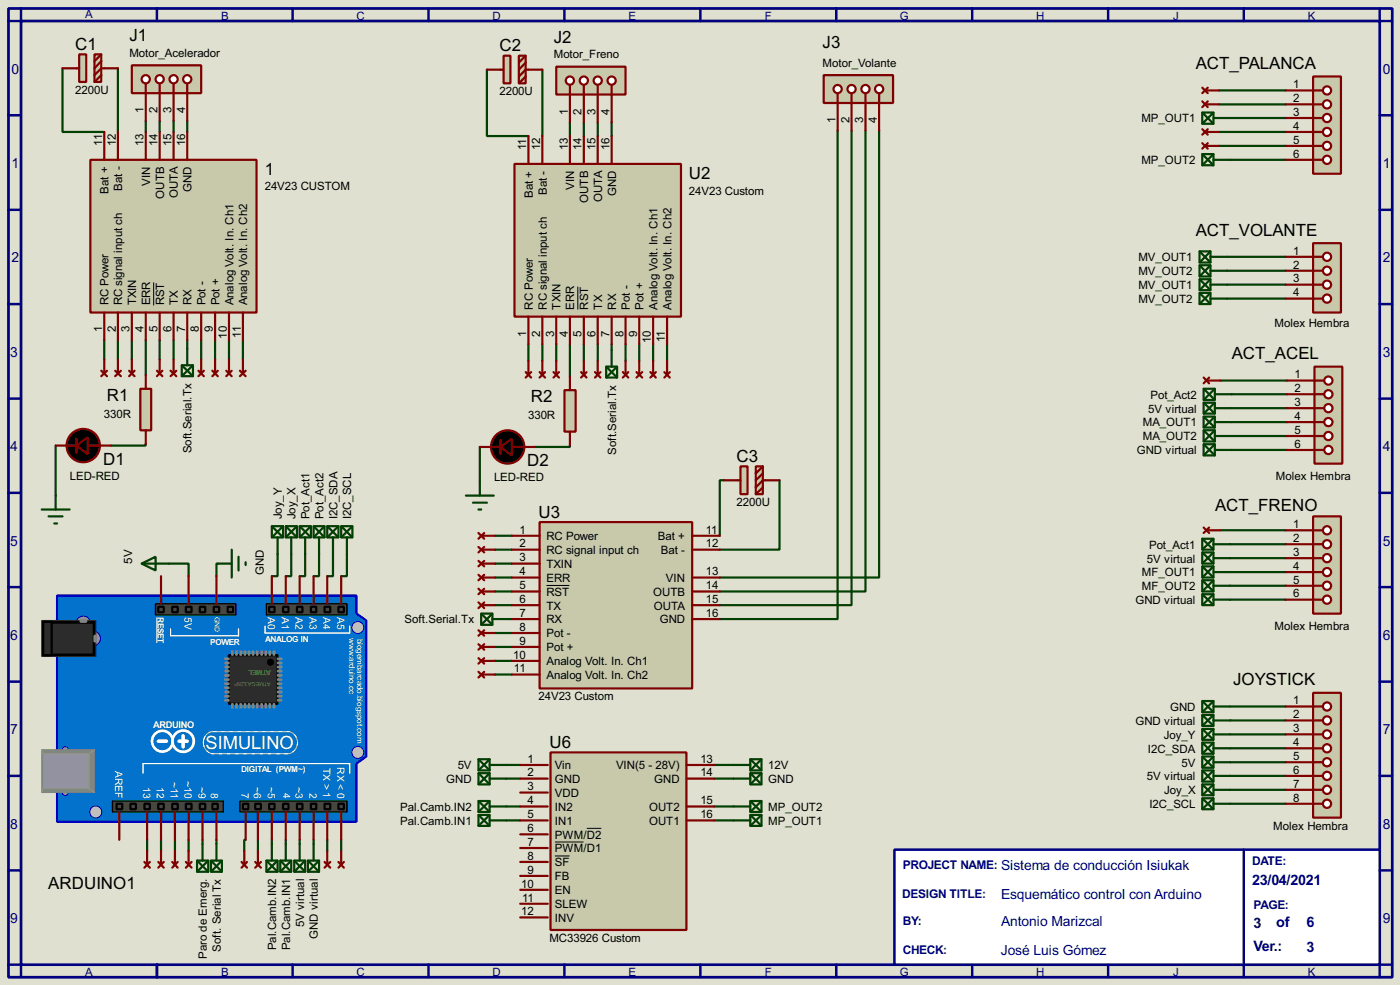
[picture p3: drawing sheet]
<svg xmlns="http://www.w3.org/2000/svg" width="256mm" height="180mm" viewBox="0 0 256 180" stroke-linecap="round" stroke-linejoin="round" font-family="sans-serif">
<defs><g id="words">
<g font-size="3.8" fill="#fff">
<text x="37.7" y="137.1">S</text>
<text x="39.9" y="137.1">IMULINO</text>
</g>
<g font-size="3.5">
<text x="13.8" y="9.2">C1</text>
<text x="23.7" y="7.6">J1</text>
<text x="91.5" y="9.4">C2</text>
<text x="101.5" y="7.8">J2</text>
<text x="150.7" y="8.8">J3</text>
<text x="219.1" y="12.7">ACT_PALANCA</text>
<text x="48.5" y="31.9">1</text>
<text x="126.2" y="32.7">U2</text>
<text x="219.1" y="43.2">ACT_VOLANTE</text>
<text x="225.7" y="65.8">ACT_ACEL</text>
<text x="19.6" y="73.4">R1</text>
<text x="97.3" y="73.6">R2</text>
<text x="18.9" y="85.1">D1</text>
<text x="96.6" y="85.4">D2</text>
<text x="135" y="84.6">C3</text>
<text x="98.7" y="94.8">U3</text>
<text x="222.6" y="93.5">ACT_FRENO</text>
<text x="225.9" y="125.5">JOYSTICK</text>
<text x="100.7" y="136.9">U6</text>
<text x="8.9" y="162.8">ARDUINO1</text>
</g>
<g font-size="3" fill="#000080">
<text x="229.4" y="162.1">23/04/2021</text>
<text x="233.8" y="169.7">of</text>
<text x="239.4" y="169.7">6</text>
<text x="229.7" y="174">Ver.:</text>
<text x="239.4" y="174.3">3</text>
</g>
<text font-size="3" fill="#000040" x="229.7" y="169.9">3</text>
<g font-size="2.9" fill="#000080">
<text x="2.1" y="13.5">0</text>
<text x="253.4" y="13.5">0</text>
<text x="2.1" y="30.7">1</text>
<text x="253.4" y="30.7">1</text>
<text x="2.1" y="48">2</text>
<text x="253.4" y="48">2</text>
<text x="1.9" y="65.3">3</text>
<text x="253.4" y="65.3">3</text>
<text x="1.9" y="82.5">4</text>
<text x="253.4" y="82.5">4</text>
<text x="1.9" y="99.9">5</text>
<text x="253.4" y="99.9">5</text>
<text x="1.9" y="117.1">6</text>
<text x="253.4" y="117.1">6</text>
<text x="1.9" y="134.4">7</text>
<text x="253.4" y="134.4">7</text>
<text x="1.9" y="151.7">8</text>
<text x="253.4" y="151.7">8</text>
<text x="183.4" y="159.3">Sistema de conducción Isiukak</text>
<text x="183.4" y="164.6">Esquemático control con Arduino</text>
<text x="1.9" y="168.9">9</text>
<text x="183.4" y="169.5">Antonio Marizcal</text>
<text x="253.4" y="168.9">9</text>
<text x="183.4" y="174.8">José Luis Gómez</text>
</g>
<g font-size="2.5" fill="#000080">
<text x="165.4" y="159.1">PROJECT NAME:</text>
<text x="229.4" y="158.4">DATE:</text>
<text x="165.3" y="164.4">DESIGN TITLE:</text>
<text x="229.7" y="166.5">PAGE:</text>
<text x="165.4" y="169.3">BY:</text>
<text x="165.4" y="174.6">CHECK:</text>
</g>
<g font-size="2.4" fill="#000080">
<text x="15.6" y="3.4">A</text>
<text x="40.5" y="3.6">B</text>
<text x="65.3" y="3.6">C</text>
<text x="90.2" y="3.6">D</text>
<text x="115.2" y="3.6">E</text>
<text x="140.1" y="3.6">F</text>
<text x="164.9" y="3.6">G</text>
<text x="189.8" y="3.6">H</text>
<text x="214.9" y="3.6">J</text>
<text x="239.6" y="3.6">K</text>
<text x="15.6" y="178.7">A</text>
<text x="40.5" y="178.7">B</text>
<text x="65.3" y="178.7">C</text>
<text x="90.2" y="178.7">D</text>
<text x="115.2" y="178.7">E</text>
<text x="140.1" y="178.7">F</text>
<text x="164.9" y="178.7">G</text>
<text x="189.8" y="178.7">H</text>
<text x="214.9" y="178.7">J</text>
<text x="239.6" y="178.7">K</text>
</g>
<g font-size="2.4">
<text x="23.7" y="10.4">Motor_Acelerador</text>
<text x="101.5" y="10.7">Motor_Freno</text>
<text x="13.8" y="17.2">2200U</text>
<text x="91.5" y="17.5">2200U</text>
<text x="150.7" y="12.3">Motor_Volante</text>
<text x="236.9" y="16.2">1</text>
<text x="26.3" y="20.8" transform="rotate(-90 26.3 20.8)">1</text>
<text x="28.9" y="20.8" transform="rotate(-90 28.9 20.8)">2</text>
<text x="31.4" y="20.8" transform="rotate(-90 31.4 20.8)">3</text>
<text x="33.9" y="20.8" transform="rotate(-90 33.9 20.8)">4</text>
<text x="104" y="21" transform="rotate(-90 104 21)">1</text>
<text x="106.6" y="21" transform="rotate(-90 106.6 21)">2</text>
<text x="109.1" y="21" transform="rotate(-90 109.1 21)">3</text>
<text x="111.7" y="21" transform="rotate(-90 111.7 21)">4</text>
<text x="153.1" y="22.5" transform="rotate(-90 153.1 22.5)">1</text>
<text x="155.6" y="22.5" transform="rotate(-90 155.6 22.5)">2</text>
<text x="158.2" y="22.5" transform="rotate(-90 158.2 22.5)">3</text>
<text x="160.7" y="22.5" transform="rotate(-90 160.7 22.5)">4</text>
<text x="209.1" y="22.4">MP_OUT1</text>
<text x="236.9" y="18.7">2</text>
<text x="236.9" y="21.2">3</text>
<text x="236.9" y="23.8">4</text>
<text x="18.7" y="26.7" transform="rotate(-90 18.7 26.7)">11</text>
<text x="21.2" y="26.7" transform="rotate(-90 21.2 26.7)">12</text>
<text x="26.3" y="26.7" transform="rotate(-90 26.3 26.7)">13</text>
<text x="28.9" y="26.7" transform="rotate(-90 28.9 26.7)">14</text>
<text x="31.4" y="26.7" transform="rotate(-90 31.4 26.7)">15</text>
<text x="33.9" y="26.7" transform="rotate(-90 33.9 26.7)">16</text>
<text x="96.4" y="27.5" transform="rotate(-90 96.4 27.5)">11</text>
<text x="99" y="27.5" transform="rotate(-90 99 27.5)">12</text>
<text x="104" y="27.5" transform="rotate(-90 104 27.5)">13</text>
<text x="106.6" y="27.4" transform="rotate(-90 106.6 27.4)">14</text>
<text x="109.1" y="27.5" transform="rotate(-90 109.1 27.5)">15</text>
<text x="111.7" y="27.5" transform="rotate(-90 111.7 27.5)">16</text>
<text x="236.9" y="26.3">5</text>
<text x="236.9" y="28.9">6</text>
<text x="19.9" y="35.5" transform="rotate(-90 19.9 35.5)">Bat +</text>
<text x="22.4" y="35" transform="rotate(-90 22.4 35)">Bat -</text>
<text x="27.5" y="34" transform="rotate(-90 27.5 34)">VIN</text>
<text x="35.1" y="35.1" transform="rotate(-90 35.1 35.1)">GND</text>
<text x="48.5" y="34.9">24V23 CUSTOM</text>
<text x="100.2" y="35.7" transform="rotate(-90 100.2 35.7)">Bat -</text>
<text x="105.2" y="34.7" transform="rotate(-90 105.2 34.7)">VIN</text>
<text x="112.9" y="35.9" transform="rotate(-90 112.9 35.9)">GND</text>
<text x="126.2" y="35.6">24V23 Custom</text>
<text x="209.1" y="30">MP_OUT2</text>
<text x="30.1" y="36.3" transform="rotate(-90 30.1 36.3)">OUTB</text>
<text x="32.6" y="36.2" transform="rotate(-90 32.6 36.2)">OUTA</text>
<text x="97.6" y="36.2" transform="rotate(-90 97.6 36.2)">Bat +</text>
<text x="107.8" y="37.1" transform="rotate(-90 107.8 37.1)">OUTB</text>
<text x="110.3" y="36.9" transform="rotate(-90 110.3 36.9)">OUTA</text>
<text x="208.6" y="47.8">MV_OUT1</text>
<text x="236.9" y="46.6">1</text>
<text x="208.6" y="52.9">MV_OUT1</text>
<text x="208.6" y="50.4">MV_OUT2</text>
<text x="236.9" y="49.2">2</text>
<text x="236.9" y="51.7">3</text>
<text x="19.9" y="55.9" transform="rotate(-90 19.9 55.9)">RC Power</text>
<text x="22.4" y="55.9" transform="rotate(-90 22.4 55.9)">RC signal input ch</text>
<text x="25" y="55.9" transform="rotate(-90 25 55.9)">TXIN</text>
<text x="27.5" y="55.9" transform="rotate(-90 27.5 55.9)">ERR</text>
<text x="30" y="55.9" transform="rotate(-90 30 55.9)">RST</text>
<text x="32.6" y="55.9" transform="rotate(-90 32.6 55.9)">TX</text>
<text x="35.1" y="55.9" transform="rotate(-90 35.1 55.9)">RX</text>
<text x="37.7" y="55.9" transform="rotate(-90 37.7 55.9)">Pot -</text>
<text x="40.2" y="55.9" transform="rotate(-90 40.2 55.9)">Pot +</text>
<text x="42.8" y="55.9" transform="rotate(-90 42.8 55.9)">Analog Volt. In. Ch1</text>
<text x="45.3" y="55.9" transform="rotate(-90 45.3 55.9)">Analog Volt. In. Ch2</text>
<text x="97.6" y="56.6" transform="rotate(-90 97.6 56.6)">RC Power</text>
<text x="100.2" y="56.7" transform="rotate(-90 100.2 56.7)">RC signal input ch</text>
<text x="102.7" y="56.6" transform="rotate(-90 102.7 56.6)">TXIN</text>
<text x="105.2" y="56.6" transform="rotate(-90 105.2 56.6)">ERR</text>
<text x="107.8" y="56.7" transform="rotate(-90 107.8 56.7)">RST</text>
<text x="110.3" y="56.6" transform="rotate(-90 110.3 56.6)">TX</text>
<text x="112.9" y="56.7" transform="rotate(-90 112.9 56.7)">RX</text>
<text x="115.4" y="56.6" transform="rotate(-90 115.4 56.6)">Pot -</text>
<text x="117.9" y="56.6" transform="rotate(-90 117.9 56.6)">Pot +</text>
<text x="120.5" y="56.7" transform="rotate(-90 120.5 56.7)">Analog Volt. In. Ch1</text>
<text x="123" y="56.6" transform="rotate(-90 123 56.6)">Analog Volt. In. Ch2</text>
<text x="208.6" y="55.4">MV_OUT2</text>
<text x="233.5" y="59.9">Molex Hembra</text>
<text x="236.9" y="54.3">4</text>
<text x="18.7" y="60.9" transform="rotate(-90 18.7 60.9)">1</text>
<text x="21.2" y="60.9" transform="rotate(-90 21.2 60.9)">2</text>
<text x="23.8" y="60.9" transform="rotate(-90 23.8 60.9)">3</text>
<text x="26.3" y="60.9" transform="rotate(-90 26.3 60.9)">4</text>
<text x="28.9" y="60.9" transform="rotate(-90 28.9 60.9)">5</text>
<text x="31.4" y="60.9" transform="rotate(-90 31.4 60.9)">6</text>
<text x="33.9" y="60.9" transform="rotate(-90 33.9 60.9)">7</text>
<text x="36.5" y="60.9" transform="rotate(-90 36.5 60.9)">8</text>
<text x="39" y="60.9" transform="rotate(-90 39 60.9)">9</text>
<text x="41.6" y="62" transform="rotate(-90 41.6 62)">10</text>
<text x="44.1" y="61.9" transform="rotate(-90 44.1 61.9)">11</text>
<text x="96.4" y="61.7" transform="rotate(-90 96.4 61.7)">1</text>
<text x="99" y="61.7" transform="rotate(-90 99 61.7)">2</text>
<text x="101.5" y="61.7" transform="rotate(-90 101.5 61.7)">3</text>
<text x="104" y="61.7" transform="rotate(-90 104 61.7)">4</text>
<text x="106.6" y="61.6" transform="rotate(-90 106.6 61.6)">5</text>
<text x="109.1" y="61.7" transform="rotate(-90 109.1 61.7)">6</text>
<text x="111.7" y="61.7" transform="rotate(-90 111.7 61.7)">7</text>
<text x="114.2" y="61.7" transform="rotate(-90 114.2 61.7)">8</text>
<text x="116.7" y="61.7" transform="rotate(-90 116.7 61.7)">9</text>
<text x="119.3" y="62.8" transform="rotate(-90 119.3 62.8)">10</text>
<text x="121.8" y="62.6" transform="rotate(-90 121.8 62.6)">11</text>
<text x="237.2" y="69.3">1</text>
<text x="237.2" y="71.8">2</text>
<text x="19.1" y="76.5">330R</text>
<text x="96.8" y="76.8">330R</text>
<text x="210.4" y="75.5">5V virtual</text>
<text x="210.8" y="73">Pot_Act2</text>
<text x="237.2" y="74.3">3</text>
<text x="237.2" y="76.9">4</text>
<text x="35.1" y="83" transform="rotate(-90 35.1 83)">Soft.Serial.Tx</text>
<text x="112.9" y="83.2" transform="rotate(-90 112.9 83.2)">Soft.Serial.Tx</text>
<text x="208.3" y="83.2">GND virtual</text>
<text x="209.4" y="78.1">MA_OUT1</text>
<text x="209.4" y="80.6">MA_OUT2</text>
<text x="237.2" y="79.4">5</text>
<text x="237.2" y="82">6</text>
<text x="12.8" y="87.8">LED-RED</text>
<text x="90.5" y="88.1">LED-RED</text>
<text x="233.8" y="87.8">Molex Hembra</text>
<text x="51.7" y="95.1" transform="rotate(-90 51.7 95.1)">Joy_Y</text>
<text x="54.2" y="95.1" transform="rotate(-90 54.2 95.1)">Joy_X</text>
<text x="56.7" y="95.1" transform="rotate(-90 56.7 95.1)">Pot_Act1</text>
<text x="59.3" y="95.1" transform="rotate(-90 59.3 95.1)">Pot_Act2</text>
<text x="61.8" y="95.1" transform="rotate(-90 61.8 95.1)">I2C_SDA</text>
<text x="64.4" y="95.1" transform="rotate(-90 64.4 95.1)">I2C_SCL</text>
<text x="135" y="92.7">2200U</text>
<text x="95.2" y="100.2">2</text>
<text x="95.2" y="97.7">1</text>
<text x="100.1" y="101.4">RC signal input ch</text>
<text x="100.1" y="98.9">RC Power</text>
<text x="120.5" y="98.9">Bat +</text>
<text x="121.1" y="101.4">Bat -</text>
<text x="129.3" y="97.7">11</text>
<text x="129.3" y="100.2">12</text>
<text x="210.5" y="100.4">Pot_Act1</text>
<text x="236.9" y="96.7">1</text>
<text x="236.9" y="99.2">2</text>
<text x="236.9" y="101.8">3</text>
<text x="24.2" y="103.2" transform="rotate(-90 24.2 103.2)">5V</text>
<text x="48.3" y="105.3" transform="rotate(-90 48.3 105.3)">GND</text>
<text x="95.2" y="102.8">3</text>
<text x="95.2" y="105.3">4</text>
<text x="95.2" y="107.9">5</text>
<text x="100.1" y="104">TXIN</text>
<text x="100.1" y="106.5">ERR</text>
<text x="122" y="106.5">VIN</text>
<text x="129.3" y="107.9">14</text>
<text x="129.3" y="105.3">13</text>
<text x="209.2" y="105.5">MF_OUT1</text>
<text x="210.1" y="103">5V virtual</text>
<text x="236.9" y="104.3">4</text>
<text x="236.9" y="106.8">5</text>
<text x="95.2" y="110.4">6</text>
<text x="95.2" y="112.9">7</text>
<text x="100.1" y="111.6">TX</text>
<text x="100.1" y="109.1">RST</text>
<text x="119.7" y="109.1">OUTB</text>
<text x="119.8" y="111.6">OUTA</text>
<text x="129.3" y="110.4">15</text>
<text x="129.3" y="112.9">16</text>
<text x="208" y="110.6">GND virtual</text>
<text x="209.2" y="108">MF_OUT2</text>
<text x="236.9" y="109.4">6</text>
<text x="74.1" y="114.1">Soft.Serial.Tx</text>
<text x="95.2" y="115.5">8</text>
<text x="95.2" y="118">9</text>
<text x="100.1" y="114.1">RX</text>
<text x="100.1" y="116.7">Pot -</text>
<text x="100.1" y="119.2">Pot +</text>
<text x="120.9" y="114.1">GND</text>
<text x="233.5" y="115.3">Molex Hembra</text>
<text x="94" y="120.6">10</text>
<text x="94.2" y="123.1">11</text>
<text x="100.1" y="121.8">Analog Volt. In. Ch1</text>
<text x="100.1" y="124.3">Analog Volt. In. Ch2</text>
<text x="98.7" y="128.2">24V23 Custom</text>
<text x="214.4" y="130.1">GND</text>
<text x="236.9" y="128.9">1</text>
<text x="236.9" y="131.5">2</text>
<text x="208" y="132.7">GND virtual</text>
<text x="210.3" y="137.8">I2C_SDA</text>
<text x="213.2" y="135.2">Joy_Y</text>
<text x="236.9" y="134">3</text>
<text x="236.9" y="136.6">4</text>
<text x="81.8" y="143.3">GND</text>
<text x="83.9" y="140.8">5V</text>
<text x="96.7" y="139.6">1</text>
<text x="96.7" y="142.1">2</text>
<text x="101.7" y="140.8">Vin</text>
<text x="101.7" y="143.3">GND</text>
<text x="112.9" y="140.8">VIN(5 - 28V)</text>
<text x="119.9" y="143.3">GND</text>
<text x="128.3" y="139.6">13</text>
<text x="128.3" y="142.1">14</text>
<text x="140.8" y="140.8">12V</text>
<text x="140.8" y="143.3">GND</text>
<text x="210.1" y="142.8">5V virtual</text>
<text x="216.5" y="140.3">5V</text>
<text x="236.9" y="139.1">5</text>
<text x="236.9" y="141.6">6</text>
<text x="73.3" y="148.4">Pal.Camb.IN2</text>
<text x="96.7" y="144.7">3</text>
<text x="96.7" y="147.2">4</text>
<text x="96.7" y="149.8">5</text>
<text x="101.7" y="145.9">VDD</text>
<text x="101.7" y="148.4">IN2</text>
<text x="118.9" y="148.4">OUT2</text>
<text x="128.3" y="147.2">15</text>
<text x="128.3" y="149.8">16</text>
<text x="140.8" y="148.4">MP_OUT2</text>
<text x="210.6" y="147.9">I2C_SCL</text>
<text x="213.3" y="145.4">Joy_X</text>
<text x="236.9" y="144.2">7</text>
<text x="236.9" y="146.7">8</text>
<text x="73.3" y="151">Pal.Camb.IN1</text>
<text x="96.7" y="152.3">6</text>
<text x="96.7" y="154.8">7</text>
<text x="101.7" y="151">IN1</text>
<text x="101.7" y="153.5">PWM/D2</text>
<text x="118.9" y="151">OUT1</text>
<text x="140.8" y="151">MP_OUT1</text>
<text x="233.3" y="151.9">Molex Hembra</text>
<text x="96.7" y="157.4">8</text>
<text x="96.7" y="159.9">9</text>
<text x="101.7" y="156">PWM/D1</text>
<text x="101.7" y="158.6">SF</text>
<text x="101.7" y="161.1">FB</text>
<text x="95.5" y="162.5">10</text>
<text x="95.5" y="167.5">12</text>
<text x="95.7" y="165">11</text>
<text x="101.7" y="163.7">EN</text>
<text x="101.7" y="166.2">SLEW</text>
<text x="50.6" y="173.9" transform="rotate(-90 50.6 173.9)">Pal.Camb.IN2</text>
<text x="53.2" y="173.9" transform="rotate(-90 53.2 173.9)">Pal.Camb.IN1</text>
<text x="55.7" y="169.7" transform="rotate(-90 55.7 169.7)">5V virtual</text>
<text x="58.3" y="171.8" transform="rotate(-90 58.3 171.8)">GND virtual</text>
<text x="100.7" y="172.4">MC33926 Custom</text>
<text x="101.7" y="168.7">INV</text>
<text x="37.9" y="175.5" transform="rotate(-90 37.9 175.5)">Paro de Emerg.</text>
<text x="40.4" y="174.2" transform="rotate(-90 40.4 174.2)">Soft. Serial Tx</text>
</g>
<g font-size="2.1" fill="#fff">
<text x="33.8" y="113" transform="rotate(90 33.8 113)">5V</text>
<text x="49" y="113" transform="rotate(90 49 113)">A0</text>
<text x="51.6" y="113" transform="rotate(90 51.6 113)">A1</text>
<text x="54.2" y="113" transform="rotate(90 54.2 113)">A2</text>
<text x="56.7" y="113" transform="rotate(90 56.7 113)">A3</text>
<text x="59.2" y="113" transform="rotate(90 59.2 113)">A4</text>
<text x="61.7" y="113" transform="rotate(90 61.7 113)">A5</text>
<text x="21.1" y="141.1" transform="rotate(90 21.1 141.1)">AREF</text>
<text x="31.3" y="143.1" transform="rotate(90 31.3 143.1)">~11</text>
<text x="33.8" y="143" transform="rotate(90 33.8 143)">~10</text>
<text x="36.3" y="144" transform="rotate(90 36.3 144)">~9</text>
<text x="46.5" y="144" transform="rotate(90 46.5 144)">~6</text>
<text x="49.1" y="144" transform="rotate(90 49.1 144)">~5</text>
<text x="54.2" y="144" transform="rotate(90 54.2 144)">~3</text>
<text x="59.2" y="140.5" transform="rotate(90 59.2 140.5)">TX &gt; 1</text>
<text x="61.7" y="140.4" transform="rotate(90 61.7 140.4)">RX &lt; 0</text>
<text x="26.2" y="144" transform="rotate(90 26.2 144)">13</text>
<text x="28.8" y="144" transform="rotate(90 28.8 144)">12</text>
<text x="38.6" y="145.1" transform="rotate(90 38.6 145.1)">8</text>
<text x="44.3" y="145.1" transform="rotate(90 44.3 145.1)">7</text>
<text x="51.9" y="145.1" transform="rotate(90 51.9 145.1)">4</text>
<text x="56.7" y="145.1" transform="rotate(90 56.7 145.1)">2</text>
</g>
<text font-size="1.9" fill="#fff" x="28.1" y="133.3">ARDUINO</text>
<g font-size="1.7" fill="#fff">
<text x="28.9" y="113" transform="rotate(90 28.9 113)">RESET</text>
<text x="38.5" y="118">POWER</text>
<text x="48.6" y="117.5">ANALOG IN</text>
<text x="64" y="116.9" transform="rotate(90 64 116.9)">w</text>
<text x="64" y="119.9" transform="rotate(90 64 119.9)">.arduino.cc</text>
<text x="65.4" y="116.9" transform="rotate(90 65.4 116.9)">blogembarcado.blogspot.com</text>
<text x="44.2" y="141.4">DIGITAL (PWM~)</text>
</g>
<text font-size="1.5" fill="#808000" x="49.7" y="122.7" transform="rotate(-180 49.7 122.7)">ATMEL</text>
<text font-size="1.4" fill="#fff" x="39.3" y="113" transform="rotate(90 39.3 113)">GND</text>
<text font-size="1.2" fill="#808000" x="49.6" y="124.8" transform="rotate(-180 49.6 124.8)">ATMEGA328P</text>
</g></defs>
<path d="M0 0h256.5v180.3h-256.5z" fill="#e0e0d0"/>
<path d="M1.6 1.6h253.5v177.3h-253.5zM3.9 3.9h248.9v172.7h-248.9z" fill="none" stroke="#000080" stroke-width=".5"/>
<path d="M3.9 1.6v2.3h-2.3M28.8 1.6v2.3" fill="none" stroke="#000080" stroke-width=".45"/>
<path d="M163.9 155.5h88.9v21.1h-88.9z" fill="#fff" stroke="#000080" stroke-width=".45"/>
<g fill="none" stroke="#000080" stroke-width=".45">
<path d="M53.6 1.6v2.3M78.5 1.6v2.3M103.4 1.6v2.3M128.3 1.6v2.3M153.2 1.6v2.3M178.1 1.6v2.3M203 1.6v2.3M227.9 1.6v2.3M252.8 1.6v2.3h2.3M1.6 21.1h2.3M1.6 38.4h2.3M252.8 21.1h2.3"/>
<path d="M252.8 38.4h2.3M1.6 55.7h2.3M252.8 55.7h2.3M1.6 73h2.3M252.8 73h2.3M1.6 90.2h2.3M252.8 90.2h2.3M1.6 107.5h2.3M252.8 107.5h2.3M1.6 124.8h2.3M252.8 124.8h2.3M1.6 142h2.3"/>
<path d="M1.6 159.3h2.3M227.9 155.5v23.4M252.8 142h2.3M252.8 159.3h2.3M1.6 176.6h2.3v2.3M28.8 176.6v2.3M53.6 176.6v2.3M78.5 176.6v2.3M103.4 176.6v2.3M128.3 176.6v2.3M153.2 176.6v2.3M178.1 176.6v2.3"/>
<path d="M203 176.6v2.3M255.1 176.6h-2.3v2.3"/>
</g>
<g fill="none" stroke="#004000" stroke-width=".4">
<path d="M11.5 12.5v11.7h7.6M21.6 12.5v11.7M89.2 12.8v12.1h7.6M99.4 12.8v12.1M223.3 19.1h12.2M223.3 16.6h12.2M26.7 22.2v2M29.3 22.2v2M31.8 22.2v2M34.3 22.2v2M104.4 22.4v2.5M107 22.4v2.5"/>
<path d="M109.5 22.4v2.5M112.1 22.4v2.5M153.5 23.9v89.4h-21.6M156 23.9v86.9h-24.1M158.6 23.9v84.4h-26.7M161.1 23.9v81.8h-29.2M223.3 26.7h12.2M223.3 24.2h12.2M225.4 21.6h10.1M225.4 29.3h10.1M224.8 47h10.7M224.8 49.6h10.7"/>
<path d="M224.8 52.1h10.7M224.8 54.7h10.7M19.1 62.3v3.5M21.6 62.3v3.5M24.2 62.3v3.5M26.7 62.3v6.3M29.3 62.3v3.5M31.8 62.3v3.5M34.3 62.3v1.5M36.9 62.3v3.5M39.4 62.3v3.5M42 62.3v3.5"/>
<path d="M44.5 62.3v3.5M96.8 63v3.1M99.4 63v3.1M101.9 63v3.1M104.4 63v5.9M107 63v3.1M109.5 63v3.1M112.1 63v1.1M114.6 63v3.1M117.1 63v3.1M119.7 63v3.1M122.2 63v3.1"/>
<path d="M223.6 69.7h12.2M225.6 72.2h10.2M225.6 74.7h10.2M225.6 77.3h10.2M225.6 79.8h10.2M10.2 81.6v9.1M26.7 81.3v.3h-6.3M87.9 81.8v6.4M90.7 98.1h3.1M104.4 81.6v.2h-6.3M132.6 87.9h-.7v10.2M142.8 87.9v12.7h-10.9"/>
<path d="M223.6 97.1h11.9M225.4 99.6h10.1M225.6 82.4h10.2M31 103.2h3.6v2.3M39.9 103.2h-.2v2.3M50.9 101.4v4.1h-1.1M53.4 101.4v4.1h-1M55.9 101.4v4.1h-1M58.5 101.4v4.1h-1M61 101.4v4.1h-1M63.6 101.4v4.1h-1.1M90.7 100.6h3.1"/>
<path d="M90.7 103.2h3.1M90.7 110.8h3.1M90.7 115.9h3.1M90.7 118.4h3.1M90.7 108.3h3.1M90.7 105.7h3.1M93.3 113.3h.5M225.4 102.2h10.1M225.4 104.7h10.1M225.4 107.2h10.1M225.4 109.8h10.1M90.7 121h3.1"/>
<path d="M90.7 123.5h3.1M225.4 129.3h10.1M225.4 131.9h10.1M225.4 134.4h10.1M225.4 137h10.1M225.4 139.5h10.1M27 153.7v2.1M29.5 153.7v2.1M32.1 153.7v2.1M34.6 153.7v2.1M37.1 153.7v.8M39.7 153.7v.8"/>
<path d="M45 153.7h-.2v2.1M47.3 153.7v2.1M49.8 153.7v.8M52.4 153.7v.8M54.9 153.7v.8M57.5 153.7v.8M60 153.7v2.1M62.5 153.7v2.1M92.8 147.6h2.5M92.8 150.2h2.5M92.8 142.5h2.5M92.8 140h2.5"/>
<path d="M130.9 147.6h3.5M130.9 150.2h3.5M130.9 142.5h3.5M130.9 140h3.5M225.4 142h10.1M225.4 144.6h10.1M225.4 147.1h10.1"/>
</g>
<path d="M10.5 109h54.8v3.3l1.8 1.3v24.9l-1.8 1.3v10.6h-54.8z" fill-rule="evenodd" fill="#0272cc" stroke="#0000c0" stroke-width=".4"/>
<path d="M31.3 116.4h12.4M48.6 114.6v1.3h15.5M26.2 141.5v-1.7h37.9v1.7" fill="none" stroke="#fff" stroke-width=".25"/>
<circle cx="39.4" cy="135.9" r="2.15" fill="#c8c8aa"/>
<circle cx="39.4" cy="135.9" r="2.15" fill="#0272cc"/>
<circle cx="39.4" cy="135.9" r="2.15" fill="none" stroke="#c8c8aa" stroke-width=".18"/>
<circle cx="39.4" cy="135.9" r="2.15" fill="none" stroke="#fff" stroke-width=".18" stroke-dasharray="2 1 .5 1 .5 1"/>
<circle cx="52.3" cy="135.9" r="2.15" fill="#c8c8aa"/>
<circle cx="52.3" cy="135.9" r="2.15" fill="#0272cc"/>
<circle cx="52.3" cy="135.9" r="2.15" fill="none" stroke="#c8c8aa" stroke-width=".18"/>
<g fill="none" stroke="#fff" stroke-width=".18" stroke-dasharray=".5 1">
<path d="M38.7 138h14.4M53.1 133.9h-14.4"/>
<circle cx="52.3" cy="135.9" r="2.15"/>
</g>
<path d="M38.9 133.7h14v4.5h-14z" fill="#0272cc" stroke="#0272cc" stroke-width=".4"/>
<path d="M38.7 133.9h14.4M38.7 138h14.4" fill="none" stroke="#e0e0d0" stroke-width=".18"/>
<path d="M37.9 138l1.3 .5M39.2 133.4l-1.3 .5M52.4 133.4l2.5 .8M54.2 138l-1.8 .5" fill="none" stroke="#0272cc" stroke-width=".4"/>
<g fill="#0272cc" stroke="#fff" stroke-width=".5">
<circle cx="29.7" cy="135.7" r="1.9"/>
<circle cx="33.5" cy="135.7" r="1.95"/>
</g>
<path d="M29 135.7h1.5M32.8 135.7h1.5M33.6 134.7v2" fill="none" stroke="#fff" stroke-width=".65"/>
<path d="M31.3 115.1v1.3M43.7 115.1v1.3M64.1 114.6v1.3" fill="none" stroke="#fff" stroke-width=".25"/>
<path d="M28.8 113.1v4.6" fill="none" stroke="#fff" stroke-width=".18"/>
<g fill="#c0c0c0" stroke="#0000c0" stroke-width=".18">
<circle cx="65.5" cy="137.7" r="1.1"/>
<circle cx="65.5" cy="114.9" r="1.1"/>
<circle cx="17.5" cy="148.6" r="1.1"/>
</g>
<g fill="#464646" stroke="#000" stroke-width=".25">
<path d="M28.5 110.5h14.7v2.1h-14.7z"/>
<path d="M48.8 110.5h14.8v2.1h-14.8z"/>
<path d="M20.6 146.6h20.3v2h-20.3z"/>
<path d="M44 146.6h19.6v2h-19.6z"/>
</g>
<g fill="#464646" stroke="#000" stroke-width=".4">
<path d="M29 111.1h1v1h-1z"/>
<path d="M31.6 111.1h1v1h-1z"/>
<path d="M34.1 111.1h1v1h-1z"/>
<path d="M36.6 111.1h1v1h-1z"/>
<path d="M39.2 111.1h1v1h-1z"/>
<path d="M41.7 111.1h1v1h-1z"/>
<path d="M49.3 111.1h1v1h-1z"/>
<path d="M51.9 111.1h1v1h-1z"/>
<path d="M54.4 111.1h1v1h-1z"/>
<path d="M57 111.1h1v1h-1z"/>
<path d="M59.5 111.1h1v1h-1z"/>
<path d="M62 111.1h1v1h-1z"/>
<path d="M21.4 147.1h1v1h-1z"/>
<path d="M26.5 147.1h1v1h-1z"/>
<path d="M29 147.1h1v1h-1z"/>
<path d="M31.6 147.1h1v1h-1z"/>
<path d="M34.1 147.1h1v1h-1z"/>
<path d="M36.6 147.1h1v1h-1z"/>
<path d="M38.9 147.1h1v1h-1z"/>
<path d="M23.9 147.1h1v1h-1z"/>
<path d="M44.5 147.1h1v1h-1z"/>
<path d="M46.8 147.1h1v1h-1z"/>
<path d="M49.3 147.1h1v1h-1z"/>
<path d="M51.9 147.1h1v1h-1z"/>
<path d="M54.4 147.1h1v1h-1z"/>
<path d="M57 147.1h1v1h-1z"/>
<path d="M59.5 147.1h1v1h-1z"/>
<path d="M62 147.1h1v1h-1z"/>
</g>
<path d="M42 119.9h8.9v8.9h-8.9z" fill="#2c2c2c" stroke="#000" stroke-width=".4"/>
<circle cx="49.5" cy="121.2" r=".55" fill="#000" stroke="#000" stroke-width=".18"/>
<g fill="#939393" stroke="#0000c0" stroke-width=".18">
<circle cx="11.9" cy="145.1" r=".55"/>
<circle cx="11.9" cy="137.2" r=".55"/>
</g>
<path d="M7.7 137.2h9.6v7.9h-9.6z" fill="#808080" stroke="#808080" stroke-width=".18"/>
<path d="M7.9 138h8.4v6.3h-8.4z" fill="#939393" stroke="#939393" stroke-width=".18"/>
<path d="M7.7 137.2l.2 .8M17.3 137.2l-1 .8M7.9 144.3l-.2 .8M16.3 144.3l1 .8" fill="none" stroke="#939393" stroke-width=".18"/>
<g fill="#939393" stroke="#0000c0" stroke-width=".18">
<circle cx="17" cy="116.9" r="1.35"/>
<circle cx="15.2" cy="114.1" r="1.35"/>
</g>
<path d="M7.7 113.6h9.9v6.6h-9.9z" fill="#000" stroke="#2c2c2c" stroke-width=".18"/>
<g fill="#808080" stroke="#808080" stroke-width=".4">
<path d="M17.3 116.4h.3v1h-.3z"/>
<path d="M14.8 113.6h1v.2h-1z"/>
</g>
<path d="M8.4 114.4h8.4v5h-8.4z" fill="#2c2c2c" stroke="#2c2c2c" stroke-width=".4"/>
<path d="M7.9 113.8h1.6v6.1h-1.6z" fill="#2c2c2c" stroke="#000" stroke-width=".4"/>
<g fill="#808080" stroke="#808080" stroke-width=".25">
<path d="M50.9 120.5h.7v.2h-.7z"/>
<path d="M50.9 128.1h.7v.2h-.7z"/>
<path d="M50.9 127.3h.7v.3h-.7z"/>
<path d="M50.9 126.5h.7v.3h-.7z"/>
<path d="M50.9 125.8h.7v.2h-.7z"/>
<path d="M50.9 125h.7v.3h-.7z"/>
<path d="M50.9 124.3h.7v.2h-.7z"/>
<path d="M50.9 123.5h.7v.3h-.7z"/>
<path d="M50.9 122.7h.7v.3h-.7z"/>
<path d="M50.9 122h.7v.2h-.7z"/>
<path d="M50.9 121.2h.7v.3h-.7z"/>
<path d="M41.2 128.1h.8v.2h-.8z"/>
<path d="M41.2 127.3h.8v.3h-.8z"/>
<path d="M41.2 126.5h.8v.3h-.8z"/>
<path d="M41.2 125.8h.8v.2h-.8z"/>
<path d="M41.2 125h.8v.3h-.8z"/>
<path d="M41.2 124.3h.8v.2h-.8z"/>
<path d="M41.2 123.5h.8v.3h-.8z"/>
<path d="M41.2 122.7h.8v.3h-.8z"/>
<path d="M41.2 122h.8v.2h-.8z"/>
<path d="M41.2 121.2h.8v.3h-.8z"/>
<path d="M41.2 120.5h.8v.2h-.8z"/>
<path d="M43.2 128.8h.3v.8h-.3z"/>
<path d="M44 128.8h.3v.8h-.3z"/>
<path d="M44.8 128.8h.2v.8h-.2z"/>
<path d="M45.5 128.8h.3v.8h-.3z"/>
<path d="M46.3 128.8h.2v.8h-.2z"/>
<path d="M47 128.8h.3v.8h-.3z"/>
<path d="M47.8 128.8h.3v.8h-.3z"/>
<path d="M48.6 128.8h.2v.8h-.2z"/>
<path d="M49.3 128.8h.3v.8h-.3z"/>
<path d="M50.1 128.8h.2v.8h-.2z"/>
<path d="M42.5 128.8h.2v.8h-.2z"/>
<path d="M43.2 119.2h.3v.7h-.3z"/>
<path d="M44 119.2h.3v.7h-.3z"/>
<path d="M44.8 119.2h.2v.7h-.2z"/>
<path d="M45.5 119.2h.3v.7h-.3z"/>
<path d="M46.3 119.2h.2v.7h-.2z"/>
<path d="M47 119.2h.3v.7h-.3z"/>
<path d="M47.8 119.2h.3v.7h-.3z"/>
<path d="M48.6 119.2h.2v.7h-.2z"/>
<path d="M49.3 119.2h.3v.7h-.3z"/>
<path d="M50.1 119.2h.2v.7h-.2z"/>
<path d="M42.5 119.2h.2v.7h-.2z"/>
</g>
<g fill="none" stroke="#800000" stroke-width=".4">
<path d="M18.6 67.9l1 1M19.1 65.8v2.6M19.6 67.9l-1 1M21.1 67.9l1.1 1M21.6 65.8v2.6M22.2 67.9l-1.1 1M23.7 67.9l1 1M24.2 65.8v2.6M24.7 67.9l-1 1M28.8 67.9l1 1M29.3 65.8v2.6M29.8 67.9l-1 1"/>
<path d="M31.3 67.9l1 1M31.8 65.8v2.6M32.3 67.9l-1 1M36.4 67.9l1 1M36.9 65.8v2.6M37.4 67.9l-1 1M38.9 67.9l1 1M39.4 65.8v2.6M39.9 67.9l-1 1M41.5 67.9l1 1M42 65.8v2.6M42.5 67.9l-1 1"/>
<path d="M44 67.9l1 1M44.5 65.8v2.6M45 67.9l-1 1M29.5 105.5v5M34.6 105.5v5M39.7 105.5v5M49.8 105.5v5M52.4 105.5v5M54.9 105.5v5M57.5 105.5v5M60 105.5v5M62.5 105.5v5"/>
<path d="M21.9 148.6v5.1M26.5 157.8l1 1M27 148.6v5.1M27 155.8v2.5M27.5 157.8l-1 1M29 157.8l1 1M29.5 148.6v5.1M29.5 155.8v2.5M30 157.8l-1 1M31.6 157.8l1 1M32.1 148.6v5.1M32.1 155.8v2.5"/>
<path d="M32.6 157.8l-1 1M34.1 157.8l1 1M34.6 148.6v5.1M34.6 155.8v2.5M35.1 157.8l-1 1M37.1 148.6v5.1M39.7 148.6v5.1M44.3 157.8l1 1M44.8 155.8v2.5M45 148.6v5.1M45.3 157.8l-1 1M46.8 157.8l1 1"/>
<path d="M47.3 148.6v5.1M47.3 155.8v2.5M47.8 157.8l-1 1M49.8 148.6v5.1M52.4 148.6v5.1M54.9 148.6v5.1M57.5 148.6v5.1M59.5 157.8l1 1M60 148.6v5.1M60 155.8v2.5M60.5 157.8l-1 1M62 157.8l1 1"/>
<path d="M62.5 148.6v5.1M62.5 155.8v2.5M63 157.8l-1 1"/>
</g>
<g fill="none" stroke="#004000" stroke-width=".4">
<path d="M33.3 66.9h2.1v2h-2.1zM33.3 66.9l2.1 2M34.3 63.8v3.1M35.4 66.9l-2.1 2M49.8 96.3h2.1v2.1h-2.1zM49.8 96.3l2.1 2.1M50.9 98.4v3M51.9 96.3l-2.1 2.1M52.4 96.3h2v2.1h-2zM52.4 96.3l2 2.1M53.4 98.4v3M54.4 96.3l-2 2.1"/>
<path d="M54.9 96.3h2.1v2.1h-2.1zM54.9 96.3l2.1 2.1M55.9 98.4v3M57 96.3l-2.1 2.1M57.5 96.3h2v2.1h-2zM57.5 96.3l2 2.1M58.5 98.4v3M59.5 96.3l-2 2.1M60 96.3h2v2.1h-2zM60 96.3l2 2.1M61 98.4v3M62 96.3l-2 2.1"/>
<path d="M62.5 96.3h2.1v2.1h-2.1zM62.5 96.3l2.1 2.1M63.6 98.4v3M64.6 96.3l-2.1 2.1M26 103.2l2.5-1.3v2.5zM26 103.2h5M39.9 103.2h2.6M42.5 100.6v5.1M43.7 101.9v2.5M45 102.9v.5M36.1 157.5h2.1v2.1h-2.1zM36.1 157.5l2.1 2.1"/>
<path d="M37.1 154.5v3M38.2 157.5l-2.1 2.1M38.7 157.5h2v2.1h-2zM38.7 157.5l2 2.1M39.7 154.5v3M40.7 157.5l-2 2.1M48.8 157.5h2.1v2.1h-2.1zM48.8 157.5l2.1 2.1M49.8 154.5v3M50.9 157.5l-2.1 2.1M51.4 157.5h2v2.1h-2zM51.4 157.5l2 2.1"/>
<path d="M52.4 154.5v3M53.4 157.5l-2 2.1M53.9 157.5h2v2.1h-2zM53.9 157.5l2 2.1M54.9 154.5v3M55.9 157.5l-2 2.1M56.4 157.5h2.1v2.1h-2.1zM56.4 157.5l2.1 2.1M57.5 154.5v3M58.5 157.5l-2.1 2.1"/>
</g>
<g fill="#c8c8aa" stroke="#800000" stroke-width=".4">
<path d="M14.5 10h1.3v5h-1.3z"/>
<path d="M17.3 10h1.3v5h-1.3z"/>
</g>
<path d="M11.5 12.5h3M18.6 10l-1.3 1.2M18.6 11.2l-1.3 1.3M18.6 13.8l-1.3 1.2M21.6 12.5h-3l-1.3 1.3M10.2 81.6h3.8M14 80.3v2.6M16.1 81.6h4.3" fill="none" stroke="#800000" stroke-width=".4"/>
<path d="M7.7 93.3h5.1M8.9 94.5h2.6M10 95.8h.5M10.2 90.7v2.6" fill="none" stroke="#004000" stroke-width=".4"/>
<g fill="#000" stroke="#800000" stroke-width=".4">
<path d="M14 81.6l2.1-1.5v3z"/>
<circle cx="15.2" cy="81.6" r="3.1"/>
</g>
<path d="M25.7 71.2h2v7.6h-2z" fill="#c8c8aa" stroke="#800000" stroke-width=".4"/>
<path d="M26.7 68.6v2.6M26.7 78.8v2.5" fill="none" stroke="#800000" stroke-width=".4"/>
<path d="M24.2 12h12.7v5.1h-12.7z" fill="#c8c8aa" stroke="#800000" stroke-width=".4"/>
<path d="M26.7 15.3v1.8" fill="none" stroke="#800000" stroke-width=".4"/>
<circle cx="26.7" cy="14.5" r=".75" fill="#feffff" stroke="#800000" stroke-width=".4"/>
<path d="M29.3 15.3v1.8" fill="none" stroke="#800000" stroke-width=".4"/>
<circle cx="29.2" cy="14.5" r=".75" fill="#feffff" stroke="#800000" stroke-width=".4"/>
<path d="M31.8 15.3v1.8" fill="none" stroke="#800000" stroke-width=".4"/>
<circle cx="31.8" cy="14.5" r=".75" fill="#feffff" stroke="#800000" stroke-width=".4"/>
<path d="M34.3 15.3v1.8" fill="none" stroke="#800000" stroke-width=".4"/>
<circle cx="34.3" cy="14.5" r=".75" fill="#feffff" stroke="#800000" stroke-width=".4"/>
<g fill="none" stroke="#800000" stroke-width=".4">
<path d="M26.7 17.1v5.1M29.3 17.1v5.1M31.8 17.1v5.1M34.3 17.1v5.1M96.3 68.1l1 1M96.8 66.1v2.5M97.3 68.1l-1 1M98.9 68.1l1 1M99.4 66.1v2.5M99.9 68.1l-1 1M101.4 68.1l1 1M101.9 66.1v2.5"/>
<path d="M102.4 68.1l-1 1M106.5 68.1l1 1M107 66.1v2.5M107.5 68.1l-1 1M109 68.1l1 1M109.5 66.1v2.5M110 68.1l-1 1M114.1 68.1l1 1M114.6 66.1v2.5M115.1 68.1l-1 1M116.6 68.1l1.1 1M117.1 66.1v2.5"/>
<path d="M117.7 68.1l-1.1 1M119.2 68.1l1 1M119.7 66.1v2.5M120.2 68.1l-1 1M121.7 68.1l1 1M122.2 66.1v2.5M122.7 68.1l-1 1"/>
</g>
<path d="M111.1 67.1h2v2h-2zM111.1 67.1l2 2M112.1 64.1v3M113.1 67.1l-2 2" fill="none" stroke="#004000" stroke-width=".4"/>
<path d="M94.3 30h30.5v28h-30.5z" fill="#c8c8aa" stroke="#800000" stroke-width=".4"/>
<g fill="none" stroke="#800000" stroke-width=".4">
<path d="M96.8 24.9v5.1M99.4 24.9v5.1M104.4 24.9v5.1M107 24.9v5.1M109.5 24.9v5.1M112.1 24.9v5.1M96.8 58v5M99.4 58v5M101.9 58v5M104.4 58v5M107 58v5M109.5 58v5"/>
<path d="M112.1 58v5M114.6 58v5M117.1 58v5M119.7 58v5M122.2 58v5"/>
</g>
<path d="M105.9 52.5v4.2" fill="none" stroke="#000" stroke-width=".18"/>
<g fill="#c8c8aa" stroke="#800000" stroke-width=".4">
<path d="M92.3 10.2h1.2v5.1h-1.2z"/>
<path d="M95.1 10.2h1.2v5.1h-1.2z"/>
</g>
<path d="M89.2 12.8h3.1M96.3 10.2l-1.2 1.3M96.3 11.5l-1.2 1.3M96.3 14l-1.2 1.3M99.4 12.8h-3.1l-1.2 1.2M87.9 81.8h3.8M91.7 80.6v2.5M93.8 81.8h4.3" fill="none" stroke="#800000" stroke-width=".4"/>
<path d="M85.4 90.7h5.1M86.7 92h2.5M87.7 93.3h.5M87.9 88.2v2.5" fill="none" stroke="#004000" stroke-width=".4"/>
<g fill="#000" stroke="#800000" stroke-width=".4">
<path d="M91.7 81.8l2.1-1.5v3.1z"/>
<circle cx="93" cy="81.8" r="3.1"/>
</g>
<path d="M103.4 71.4h2.1v7.6h-2.1z" fill="#c8c8aa" stroke="#800000" stroke-width=".4"/>
<path d="M104.4 68.9v2.5M104.4 79v2.6" fill="none" stroke="#800000" stroke-width=".4"/>
<path d="M101.9 12.2h12.7v5.1h-12.7z" fill="#c8c8aa" stroke="#800000" stroke-width=".4"/>
<path d="M104.4 15.5v1.8" fill="none" stroke="#800000" stroke-width=".4"/>
<circle cx="104.4" cy="14.8" r=".75" fill="#feffff" stroke="#800000" stroke-width=".4"/>
<path d="M107 15.5v1.8" fill="none" stroke="#800000" stroke-width=".4"/>
<circle cx="106.9" cy="14.8" r=".75" fill="#feffff" stroke="#800000" stroke-width=".4"/>
<path d="M109.5 15.5v1.8" fill="none" stroke="#800000" stroke-width=".4"/>
<circle cx="109.5" cy="14.8" r=".75" fill="#feffff" stroke="#800000" stroke-width=".4"/>
<path d="M112.1 15.5v1.8" fill="none" stroke="#800000" stroke-width=".4"/>
<circle cx="112" cy="14.8" r=".75" fill="#feffff" stroke="#800000" stroke-width=".4"/>
<g fill="none" stroke="#800000" stroke-width=".4">
<path d="M104.4 17.3v5.1M107 17.3v5.1M109.5 17.3v5.1M112.1 17.3v5.1M87.7 97.6l1 1M88.2 98.1h2.5M88.7 97.6l-1 1M87.7 100.1l1 1M87.7 102.7l1 1M87.7 115.4l1 1M87.7 117.9l1 1M87.7 107.8l1 1"/>
<path d="M87.7 110.3l1 1M88.2 100.6h2.5M88.2 103.2h2.5M88.2 115.9h2.5M88.2 118.4h2.5M88.2 108.3h2.5M88.2 110.8h2.5M88.7 100.1l-1 1M88.7 102.7l-1 1M88.7 115.4l-1 1M88.7 117.9l-1 1M88.7 107.8l-1 1"/>
<path d="M88.7 110.3l-1 1M87.7 120.5l1 1M87.7 123l1 1M88.2 121h2.5M88.2 123.5h2.5M88.7 120.5l-1 1M88.7 123l-1 1"/>
</g>
<path d="M88.2 112.3h2v2.1h-2zM88.2 112.3l2 2.1M90.2 113.3h3.1M90.2 112.3l-2 2.1" fill="none" stroke="#004000" stroke-width=".4"/>
<path d="M98.9 95.6h27.9v30.4h-27.9z" fill="#c8c8aa" stroke="#800000" stroke-width=".4"/>
<g fill="none" stroke="#800000" stroke-width=".4">
<path d="M93.8 98.1h5.1M126.8 98.1h5.1M93.8 100.6h5.1M93.8 103.2h5.1M93.8 105.7h5.1M93.8 110.8h5.1M93.8 113.3h5.1M93.8 115.9h5.1M93.8 118.4h5.1M93.8 108.3h5.1M126.8 100.6h5.1M126.8 105.7h5.1"/>
<path d="M126.8 110.8h5.1M126.8 113.3h5.1M126.8 108.3h5.1M93.8 121h5.1M93.8 123.5h5.1"/>
</g>
<path d="M100.1 107.2h4.2" fill="none" stroke="#000" stroke-width=".18"/>
<g fill="#c8c8aa" stroke="#800000" stroke-width=".4">
<path d="M135.7 85.4h1.3v5.1h-1.3z"/>
<path d="M138.5 85.4h1.3v5.1h-1.3z"/>
</g>
<path d="M132.6 87.9h3.1M139.8 85.4l-1.3 1.3M139.8 86.7l-1.3 1.2M139.8 89.2l-1.3 1.3M142.8 87.9h-3l-1.3 1.3M87.7 105.2l1 1M88.2 105.7h2.5M88.7 105.2l-1 1" fill="none" stroke="#800000" stroke-width=".4"/>
<path d="M150.9 13.8h12.7v5.1h-12.7z" fill="#c8c8aa" stroke="#800000" stroke-width=".4"/>
<path d="M153.5 17.1v1.8" fill="none" stroke="#800000" stroke-width=".4"/>
<circle cx="153.4" cy="16.3" r=".75" fill="#feffff" stroke="#800000" stroke-width=".4"/>
<path d="M156 17.1v1.8" fill="none" stroke="#800000" stroke-width=".4"/>
<circle cx="156" cy="16.3" r=".75" fill="#feffff" stroke="#800000" stroke-width=".4"/>
<path d="M158.6 17.1v1.8" fill="none" stroke="#800000" stroke-width=".4"/>
<circle cx="158.5" cy="16.3" r=".75" fill="#feffff" stroke="#800000" stroke-width=".4"/>
<path d="M161.1 17.1v1.8" fill="none" stroke="#800000" stroke-width=".4"/>
<circle cx="161" cy="16.3" r=".75" fill="#feffff" stroke="#800000" stroke-width=".4"/>
<path d="M153.5 18.9v5M156 18.9v5M158.6 18.9v5M161.1 18.9v5" fill="none" stroke="#800000" stroke-width=".4"/>
<path d="M240.6 126.8h5.1v22.9h-5.1z" fill="#c8c8aa" stroke="#800000" stroke-width=".4"/>
<path d="M240.6 129.3h1.8" fill="none" stroke="#800000" stroke-width=".4"/>
<circle cx="243.1" cy="129.3" r=".75" fill="#feffff" stroke="#800000" stroke-width=".4"/>
<path d="M240.6 131.9h1.8" fill="none" stroke="#800000" stroke-width=".4"/>
<circle cx="243.1" cy="131.9" r=".75" fill="#feffff" stroke="#800000" stroke-width=".4"/>
<path d="M240.6 134.4h1.8" fill="none" stroke="#800000" stroke-width=".4"/>
<circle cx="243.1" cy="134.4" r=".75" fill="#feffff" stroke="#800000" stroke-width=".4"/>
<path d="M240.6 137h1.8" fill="none" stroke="#800000" stroke-width=".4"/>
<circle cx="243.1" cy="137" r=".75" fill="#feffff" stroke="#800000" stroke-width=".4"/>
<path d="M240.6 139.5h1.8" fill="none" stroke="#800000" stroke-width=".4"/>
<circle cx="243.1" cy="139.5" r=".75" fill="#feffff" stroke="#800000" stroke-width=".4"/>
<path d="M240.6 142h1.8" fill="none" stroke="#800000" stroke-width=".4"/>
<circle cx="243.1" cy="142" r=".75" fill="#feffff" stroke="#800000" stroke-width=".4"/>
<path d="M240.6 144.6h1.8" fill="none" stroke="#800000" stroke-width=".4"/>
<circle cx="243.1" cy="144.6" r=".75" fill="#feffff" stroke="#800000" stroke-width=".4"/>
<path d="M240.6 147.1h1.8" fill="none" stroke="#800000" stroke-width=".4"/>
<circle cx="243.1" cy="147.1" r=".75" fill="#feffff" stroke="#800000" stroke-width=".4"/>
<path d="M235.5 129.3h5.1M235.5 131.9h5.1M235.5 134.4h5.1M235.5 137h5.1M235.5 139.5h5.1M235.5 142h5.1M235.5 144.6h5.1M235.5 147.1h5.1" fill="none" stroke="#800000" stroke-width=".4"/>
<g fill="none" stroke="#004000" stroke-width=".4">
<path d="M220.3 128.3h2v2.1h-2zM220.3 130.9h2v2h-2zM220.3 133.4h2v2h-2zM220.3 135.9h2v2.1h-2zM220.3 138.5h2v2h-2zM220.3 128.3l2 2.1M220.3 130.9l2 2M220.3 133.4l2 2M220.3 135.9l2 2.1M220.3 138.5l2 2M222.3 129.3h3.1M222.3 128.3l-2 2.1"/>
<path d="M222.3 131.9h3.1M222.3 130.9l-2 2M222.3 134.4h3.1M222.3 133.4l-2 2M222.3 137h3.1M222.3 135.9l-2 2.1M222.3 139.5h3.1M222.3 138.5l-2 2M220.3 141h2v2.1h-2zM220.3 143.6h2v2h-2zM220.3 146.1h2v2h-2zM220.3 141l2 2.1"/>
<path d="M220.3 143.6l2 2M220.3 146.1l2 2M222.3 142h3.1M222.3 141l-2 2.1M222.3 144.6h3.1M222.3 143.6l-2 2M222.3 147.1h3.1M222.3 146.1l-2 2"/>
</g>
<path d="M240.6 14h5.1v17.8h-5.1z" fill="#c8c8aa" stroke="#800000" stroke-width=".4"/>
<path d="M240.6 16.6h1.8" fill="none" stroke="#800000" stroke-width=".4"/>
<circle cx="243.1" cy="16.6" r=".75" fill="#feffff" stroke="#800000" stroke-width=".4"/>
<path d="M240.6 19.1h1.8" fill="none" stroke="#800000" stroke-width=".4"/>
<circle cx="243.1" cy="19.1" r=".75" fill="#feffff" stroke="#800000" stroke-width=".4"/>
<path d="M240.6 21.6h1.8" fill="none" stroke="#800000" stroke-width=".4"/>
<circle cx="243.1" cy="21.6" r=".75" fill="#feffff" stroke="#800000" stroke-width=".4"/>
<path d="M240.6 24.2h1.8" fill="none" stroke="#800000" stroke-width=".4"/>
<circle cx="243.1" cy="24.2" r=".75" fill="#feffff" stroke="#800000" stroke-width=".4"/>
<path d="M240.6 26.7h1.8" fill="none" stroke="#800000" stroke-width=".4"/>
<circle cx="243.1" cy="26.7" r=".75" fill="#feffff" stroke="#800000" stroke-width=".4"/>
<path d="M240.6 29.3h1.8" fill="none" stroke="#800000" stroke-width=".4"/>
<circle cx="243.1" cy="29.3" r=".75" fill="#feffff" stroke="#800000" stroke-width=".4"/>
<path d="M235.5 16.6h5.1M235.5 19.1h5.1M235.5 21.6h5.1M235.5 24.2h5.1M235.5 26.7h5.1M235.5 29.3h5.1" fill="none" stroke="#800000" stroke-width=".4"/>
<g fill="none" stroke="#004000" stroke-width=".4">
<path d="M220.3 20.6h2v2.1h-2zM220.3 28.2h2v2.1h-2zM220.3 20.6l2 2.1M220.3 28.2l2 2.1M222.3 21.6h3.1M222.3 20.6l-2 2.1M222.3 29.3h3.1M222.3 28.2l-2 2.1M219.8 46h2v2.1h-2zM219.8 51.1h2v2h-2zM219.8 53.6h2v2.1h-2zM219.8 48.6h2v2h-2z"/>
<path d="M219.8 46l2 2.1M219.8 51.1l2 2M219.8 53.6l2 2.1M219.8 48.6l2 2M221.8 47h3M221.8 46l-2 2.1M221.8 52.1h3M221.8 51.1l-2 2M221.8 54.7h3M221.8 53.6l-2 2.1M221.8 49.6h3M221.8 48.6l-2 2"/>
</g>
<path d="M240.6 44.5h5.1v12.7h-5.1z" fill="#c8c8aa" stroke="#800000" stroke-width=".4"/>
<path d="M240.6 47h1.8" fill="none" stroke="#800000" stroke-width=".4"/>
<circle cx="243.1" cy="47" r=".75" fill="#feffff" stroke="#800000" stroke-width=".4"/>
<path d="M240.6 49.6h1.8" fill="none" stroke="#800000" stroke-width=".4"/>
<circle cx="243.1" cy="49.6" r=".75" fill="#feffff" stroke="#800000" stroke-width=".4"/>
<path d="M240.6 52.1h1.8" fill="none" stroke="#800000" stroke-width=".4"/>
<circle cx="243.1" cy="52.1" r=".75" fill="#feffff" stroke="#800000" stroke-width=".4"/>
<path d="M240.6 54.7h1.8" fill="none" stroke="#800000" stroke-width=".4"/>
<circle cx="243.1" cy="54.7" r=".75" fill="#feffff" stroke="#800000" stroke-width=".4"/>
<path d="M235.5 47h5.1M235.5 49.6h5.1M235.5 52.1h5.1M235.5 54.7h5.1" fill="none" stroke="#800000" stroke-width=".4"/>
<path d="M240.6 94.5h5.1v17.8h-5.1z" fill="#c8c8aa" stroke="#800000" stroke-width=".4"/>
<path d="M240.6 97.1h1.8" fill="none" stroke="#800000" stroke-width=".4"/>
<circle cx="243.1" cy="97.1" r=".75" fill="#feffff" stroke="#800000" stroke-width=".4"/>
<path d="M240.6 99.6h1.8" fill="none" stroke="#800000" stroke-width=".4"/>
<circle cx="243.1" cy="99.6" r=".75" fill="#feffff" stroke="#800000" stroke-width=".4"/>
<path d="M240.6 102.2h1.8" fill="none" stroke="#800000" stroke-width=".4"/>
<circle cx="243.1" cy="102.2" r=".75" fill="#feffff" stroke="#800000" stroke-width=".4"/>
<path d="M240.6 104.7h1.8" fill="none" stroke="#800000" stroke-width=".4"/>
<circle cx="243.1" cy="104.7" r=".75" fill="#feffff" stroke="#800000" stroke-width=".4"/>
<path d="M240.6 107.2h1.8" fill="none" stroke="#800000" stroke-width=".4"/>
<circle cx="243.1" cy="107.2" r=".75" fill="#feffff" stroke="#800000" stroke-width=".4"/>
<path d="M240.6 109.8h1.8" fill="none" stroke="#800000" stroke-width=".4"/>
<circle cx="243.1" cy="109.8" r=".75" fill="#feffff" stroke="#800000" stroke-width=".4"/>
<path d="M235.5 97.1h5.1M235.5 99.6h5.1M235.5 102.2h5.1M235.5 104.7h5.1M235.5 107.2h5.1M235.5 109.8h5.1" fill="none" stroke="#800000" stroke-width=".4"/>
<g fill="none" stroke="#004000" stroke-width=".4">
<path d="M220.3 98.6h2v2h-2zM220.3 98.6l2 2M222.3 99.6h3.1M222.3 98.6l-2 2M220.3 101.1h2v2.1h-2zM220.3 103.7h2v2h-2zM220.3 106.2h2v2.1h-2zM220.3 108.8h2v2h-2zM220.3 101.1l2 2.1M220.3 103.7l2 2M220.3 106.2l2 2.1M220.3 108.8l2 2"/>
<path d="M222.3 102.2h3.1M222.3 101.1l-2 2.1M222.3 104.7h3.1M222.3 103.7l-2 2M222.3 107.2h3.1M222.3 106.2l-2 2.1M222.3 109.8h3.1M222.3 108.8l-2 2"/>
</g>
<path d="M240.8 67.1h5.1v17.8h-5.1z" fill="#c8c8aa" stroke="#800000" stroke-width=".4"/>
<path d="M240.8 69.7h1.8" fill="none" stroke="#800000" stroke-width=".4"/>
<circle cx="243.3" cy="69.7" r=".75" fill="#feffff" stroke="#800000" stroke-width=".4"/>
<path d="M240.8 72.2h1.8" fill="none" stroke="#800000" stroke-width=".4"/>
<circle cx="243.3" cy="72.2" r=".75" fill="#feffff" stroke="#800000" stroke-width=".4"/>
<path d="M240.8 74.7h1.8" fill="none" stroke="#800000" stroke-width=".4"/>
<circle cx="243.3" cy="74.7" r=".75" fill="#feffff" stroke="#800000" stroke-width=".4"/>
<path d="M240.8 77.3h1.8" fill="none" stroke="#800000" stroke-width=".4"/>
<circle cx="243.3" cy="77.3" r=".75" fill="#feffff" stroke="#800000" stroke-width=".4"/>
<path d="M240.8 79.8h1.8" fill="none" stroke="#800000" stroke-width=".4"/>
<circle cx="243.3" cy="79.8" r=".75" fill="#feffff" stroke="#800000" stroke-width=".4"/>
<path d="M240.8 82.4h1.8" fill="none" stroke="#800000" stroke-width=".4"/>
<circle cx="243.3" cy="82.4" r=".75" fill="#feffff" stroke="#800000" stroke-width=".4"/>
<g fill="none" stroke="#800000" stroke-width=".4">
<path d="M220.3 18.6l1 1M220.3 16.1l1 1M220.8 19.1h2.5M220.8 16.6h2.5M221.3 18.6l-1 1M221.3 16.1l-1 1M220.5 69.1l1 1.1M221 69.7h2.6M221.5 69.1l-1 1.1M235.8 69.7h5M235.8 72.2h5M235.8 74.7h5"/>
<path d="M235.8 77.3h5M235.8 79.8h5M220.5 96.6l1 1M221 97.1h2.6M221.5 96.6l-1 1M235.8 82.4h5"/>
</g>
<g fill="none" stroke="#004000" stroke-width=".4">
<path d="M220.5 71.2h2.1v2h-2.1zM220.5 73.7h2.1v2h-2.1zM220.5 76.3h2.1v2h-2.1zM220.5 78.8h2.1v2h-2.1zM220.5 71.2l2.1 2M220.5 73.7l2.1 2M220.5 76.3l2.1 2M220.5 78.8l2.1 2M222.6 72.2h3M222.6 71.2l-2.1 2M222.6 74.7h3M222.6 73.7l-2.1 2"/>
<path d="M222.6 77.3h3M222.6 76.3l-2.1 2M222.6 79.8h3M222.6 78.8l-2.1 2M220.5 81.3h2.1v2.1h-2.1zM220.5 81.3l2.1 2.1M222.6 82.4h3M222.6 81.3l-2.1 2.1"/>
</g>
<path d="M100.9 137.7h24.9v32.5h-24.9z" fill="#c8c8aa" stroke="#800000" stroke-width=".4"/>
<g fill="none" stroke="#800000" stroke-width=".4">
<path d="M220.3 26.2l1 1M220.3 23.7l1 1M220.8 26.7h2.5M220.8 24.2h2.5M221.3 26.2l-1 1M221.3 23.7l-1 1M95.3 140h5.1M95.3 142.5h5.1M95.3 145.1h5.1M95.3 147.6h5.1M95.3 150.2h5.1M95.3 152.7h5.1"/>
<path d="M95.3 155.2h5.1M95.3 157.8h5.1M125.8 140h5.1M125.8 142.5h5.1M125.8 147.6h5.1M125.8 150.2h5.1M95.3 160.3h5.1M95.3 162.9h5.1M95.3 165.4h5.1M95.3 167.9h5.1"/>
</g>
<path d="M101.7 154.1h5.2M101.7 156.7h2.7M107.5 151.6h2.7" fill="none" stroke="#000" stroke-width=".18"/>
<g fill="none" stroke="#004000" stroke-width=".4">
<path d="M87.7 139h2v2h-2zM87.7 139l2 2M89.7 139l-2 2M137.5 139h2v2h-2zM137.5 139l2 2M139.5 139l-2 2M87.7 146.6h2v2h-2zM87.7 149.2h2v2h-2zM87.7 141.5h2v2.1h-2zM87.7 146.6l2 2M87.7 149.2l2 2M87.7 141.5l2 2.1"/>
<path d="M89.7 147.6h3.1M89.7 146.6l-2 2M89.7 150.2h3.1M89.7 149.2l-2 2M89.7 142.5h3.1M89.7 141.5l-2 2.1M89.7 140h3.1M134.4 147.6h3.1M134.4 150.2h3.1M134.4 142.5h3.1M134.4 140h3.1M137.5 141.5h2v2.1h-2z"/>
<path d="M137.5 146.6h2v2h-2zM137.5 149.2h2v2h-2zM137.5 141.5l2 2.1M137.5 146.6l2 2M137.5 149.2l2 2M139.5 141.5l-2 2.1M139.5 146.6l-2 2M139.5 149.2l-2 2"/>
</g>
<path d="M16.6 29.3h30.4v27.9h-30.4z" fill="#c8c8aa" stroke="#800000" stroke-width=".4"/>
<g fill="none" stroke="#800000" stroke-width=".4">
<path d="M19.1 24.2v5.1M21.6 24.2v5.1M26.7 24.2v5.1M29.3 24.2v5.1M31.8 24.2v5.1M34.3 24.2v5.1M19.1 57.2v5.1M21.6 57.2v5.1M24.2 57.2v5.1M26.7 57.2v5.1M29.3 57.2v5.1M31.8 57.2v5.1"/>
<path d="M34.3 57.2v5.1M36.9 57.2v5.1M39.4 57.2v5.1M42 57.2v5.1M44.5 57.2v5.1"/>
</g>
<path d="M28.2 51.7v4.2" fill="none" stroke="#000" stroke-width=".18"/>
<use href="#words"/>
</svg>
